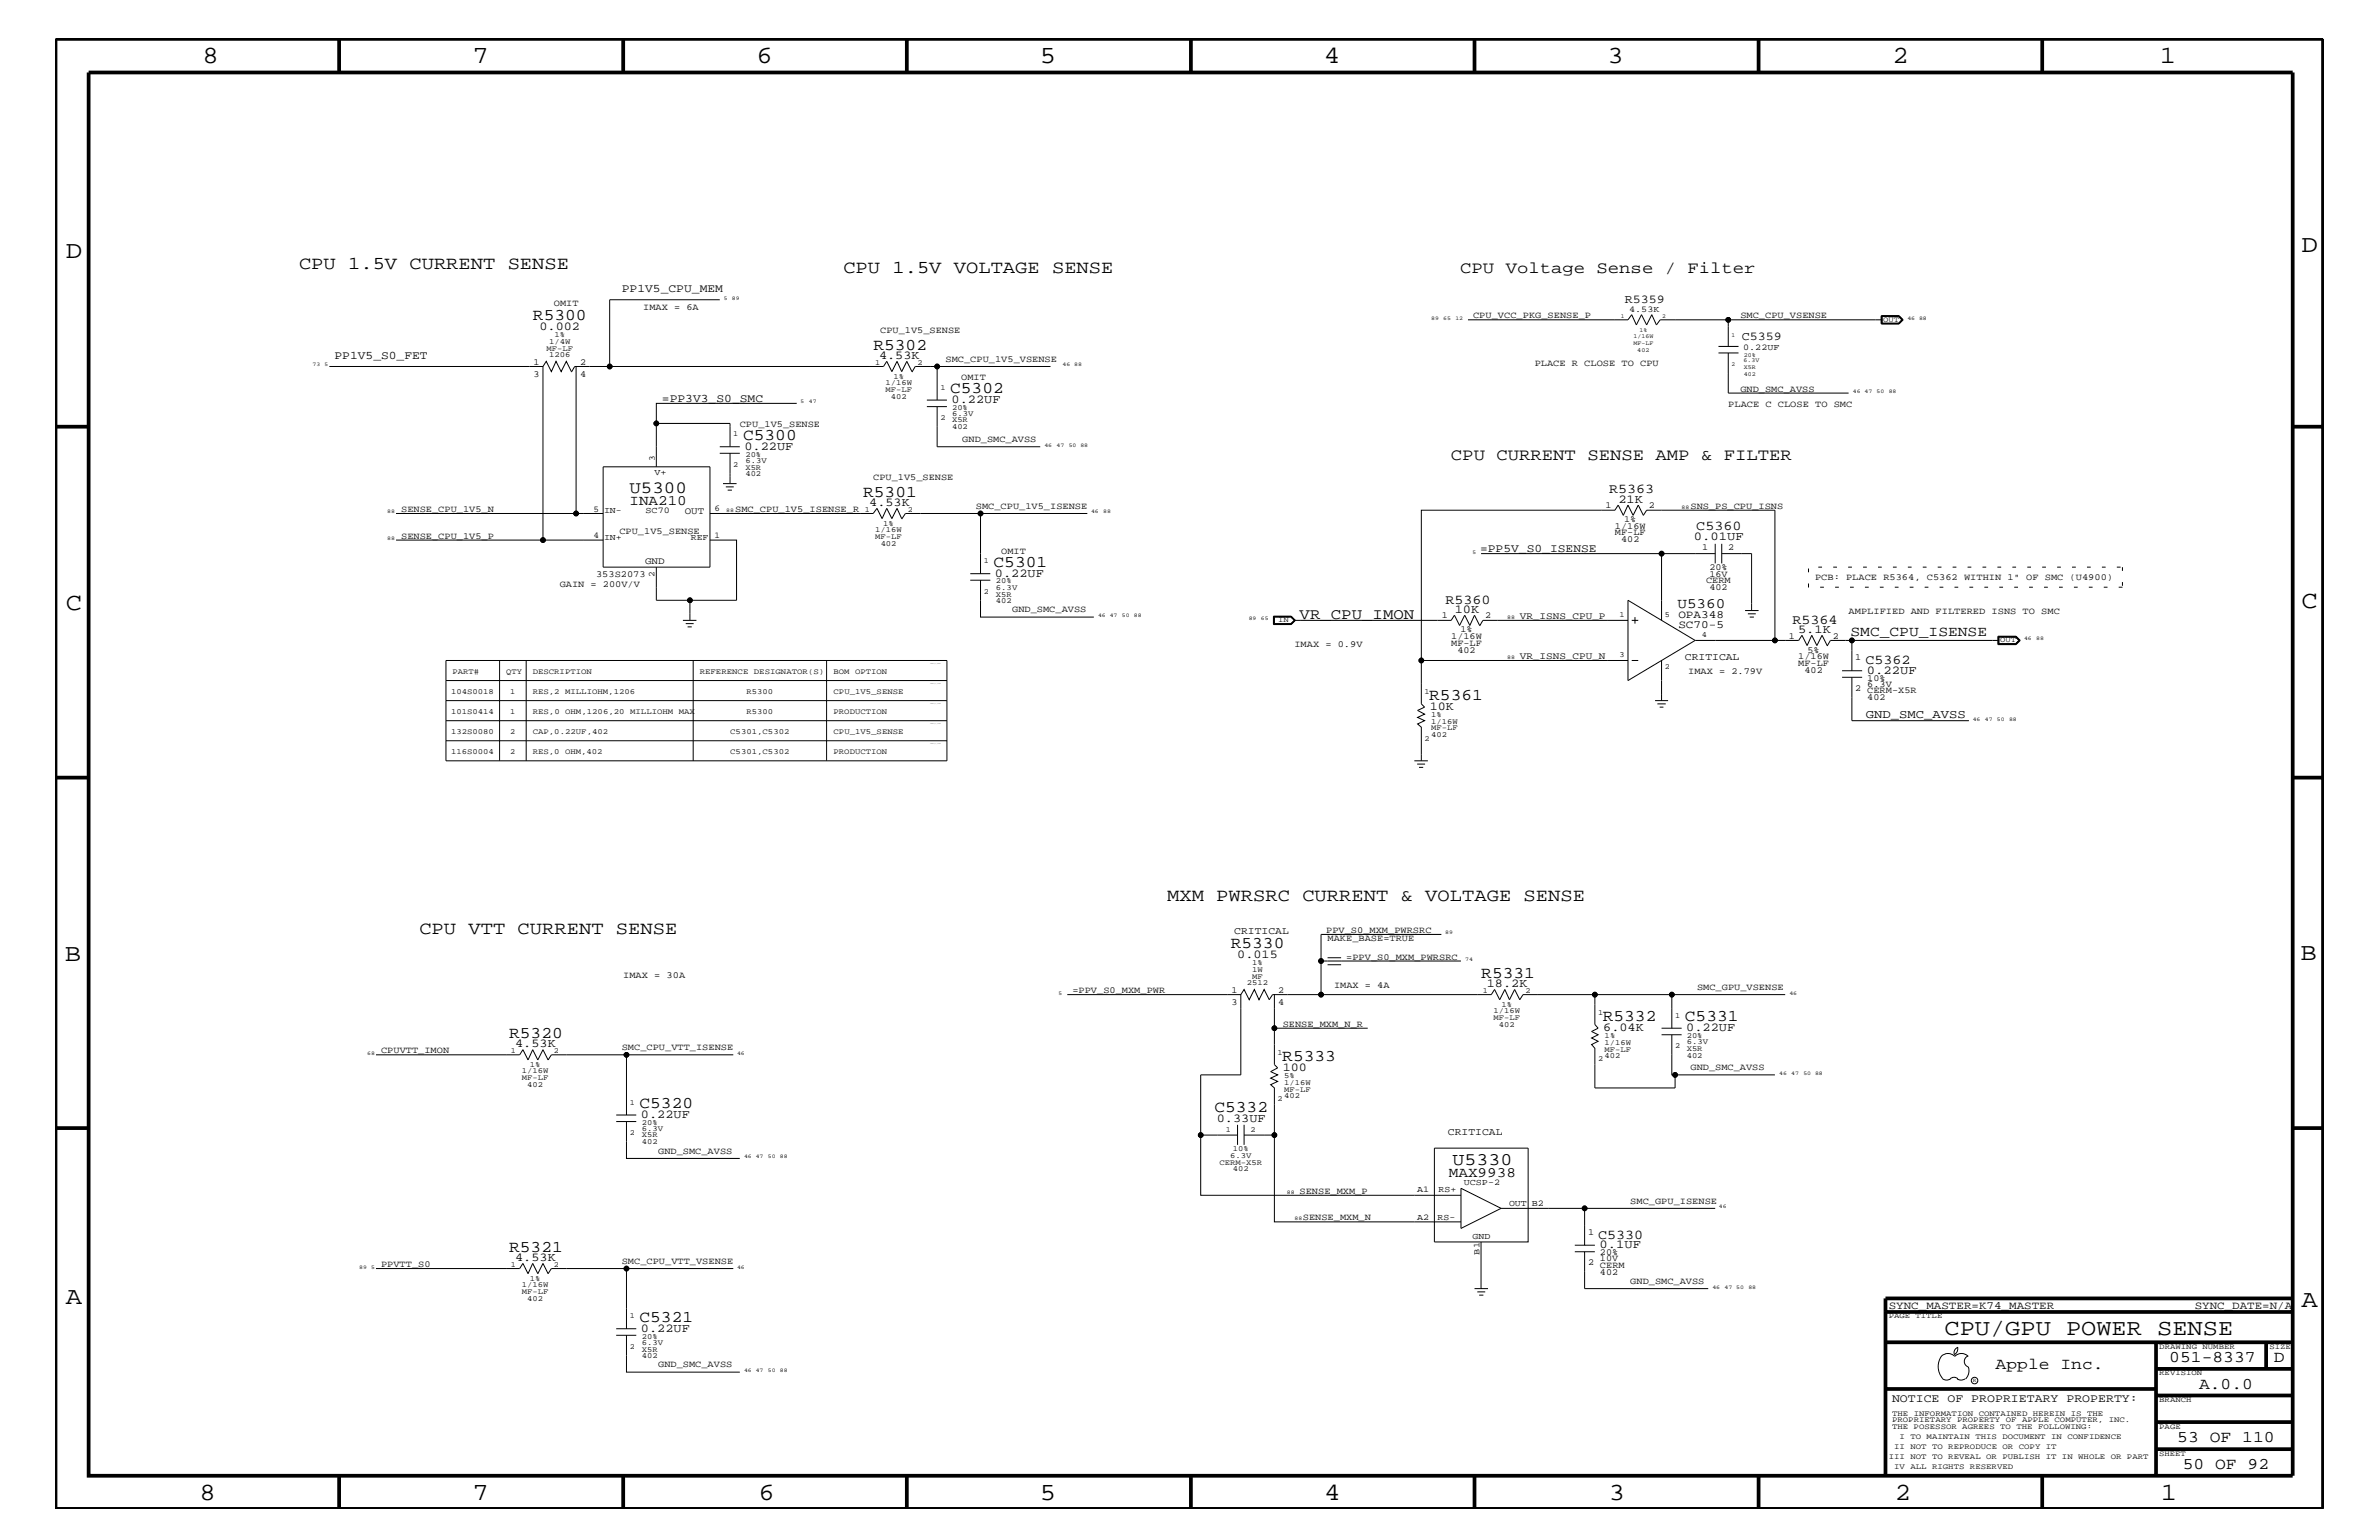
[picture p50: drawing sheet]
<svg xmlns="http://www.w3.org/2000/svg" width="432mm" height="279mm" viewBox="0 0 432 279" stroke-linecap="round" stroke-linejoin="round" font-family="sans-serif">
<defs><g id="words">
<g font-size="4.5">
<text x="36.7" y="11.5">8</text>
<text x="85.8" y="11.5">7</text>
<text x="137.3" y="11.5">6</text>
<text x="188.7" y="11.5">5</text>
<text x="240.3" y="11.5">4</text>
<text x="291.8" y="11.5">3</text>
<text x="343.5" y="11.5">2</text>
<text x="392" y="11.5">1</text>
<text x="11.9" y="46.8">D</text>
<text x="417.7" y="45.7">D</text>
<text x="11.9" y="110.6">C</text>
<text x="417.7" y="110.3">C</text>
<text x="11.8" y="174.3">B</text>
<text x="417.6" y="174.2">B</text>
<text x="11.9" y="236.7">A</text>
<text x="417.7" y="237.1">A</text>
<text x="36.2" y="272.1">8</text>
<text x="85.8" y="272.1">7</text>
<text x="137.7" y="272.1">6</text>
<text x="188.7" y="272.1">5</text>
<text x="240.4" y="272.1">4</text>
<text x="292" y="272.1">3</text>
<text x="343.9" y="272.1">2</text>
<text x="392.2" y="272.1">1</text>
</g>
<text font-size="4.1" x="352.9" y="242.3">CPU/GPU POWER SENSE</text>
<g font-size="3.3">
<text x="54.3" y="48.9">CPU 1.5V CURRENT SENSE</text>
<text x="153.1" y="49.6">CPU 1.5V VOLTAGE SENSE</text>
<text x="211.8" y="163.5">MXM PWRSRC CURRENT &amp; VOLTAGE SENSE</text>
<text x="76.1" y="169.5">CPU VTT CURRENT SENSE</text>
</g>
<text font-size="3.2" x="263.7" y="211.4">U5330</text>
<text font-size="3.1" x="114.3" y="89.5">U5300</text>
<g font-size="3">
<text x="265" y="49.6">CPU Voltage Sense / Filter</text>
<text x="96.7" y="58.1">R5300</text>
<text x="158.5" y="63.4">R5302</text>
<text x="172.5" y="71.3">C5302</text>
<text x="134.9" y="79.9">C5300</text>
<text x="263.4" y="83.5">CPU CURRENT SENSE AMP &amp; FILTER</text>
<text x="156.7" y="90.1">R5301</text>
<text x="180.3" y="102.9">C5301</text>
<text x="259.4" y="127">R5361</text>
<text x="223.4" y="172.1">R5330</text>
<text x="268.9" y="177.4">R5331</text>
<text x="290.9" y="185.2">R5332</text>
<text x="305.8" y="185.3">C5331</text>
<text x="92.4" y="188.3">R5320</text>
<text x="232.7" y="192.5">R5333</text>
<text x="116.1" y="201">C5320</text>
<text x="220.4" y="201.7">C5332</text>
<text x="92.4" y="227.1">R5321</text>
<text x="116.1" y="239.9">C5321</text>
<text x="362.2" y="248.4">Apple Inc.</text>
<text x="393.7" y="247.1">051-8337</text>
<text x="399.2" y="252">A.0.0</text>
<text x="412.7" y="247.1">D</text>
<text x="395.2" y="261.6">53 OF 110</text>
<text x="396.2" y="266.6">50 OF 92</text>
</g>
<text font-size="2.8" x="235.9" y="112.3">VR_CPU_IMON</text>
<g font-size="2.6">
<text x="114.3" y="91.6">INA210</text>
<text x="304.5" y="110.3">U5360</text>
<text x="335.9" y="115.3">SMC_CPU_ISENSE</text>
<text x="263" y="213.6">MAX9938</text>
</g>
<g font-size="2.5">
<text x="292.1" y="89.5">R5363</text>
<text x="307.9" y="96.2">C5360</text>
<text x="262.3" y="109.5">R5360</text>
<text x="325.3" y="113.1">R5364</text>
<text x="338.6" y="120.4">C5362</text>
<text x="290.1" y="224.7">C5330</text>
</g>
<g font-size="2.2">
<text x="97.9" y="59.8">0.002</text>
<text x="294.9" y="55">R5359</text>
<text x="159.6" y="65.1">4.53K</text>
<text x="316.1" y="61.7">C5359</text>
<text x="172.7" y="73.2">0.22UF</text>
<text x="135.1" y="81.6">0.22UF</text>
<text x="157.8" y="91.8">4.53K</text>
<text x="293.8" y="91.2">21K</text>
<text x="307.5" y="98">0.01UF</text>
<text x="180.6" y="104.7">0.22UF</text>
<text x="264" y="111.2">10K</text>
<text x="326.3" y="114.8">5.1K</text>
<text x="338.8" y="122.3">0.22UF</text>
<text x="259.5" y="128.8">10K</text>
<text x="338.7" y="130.2">GND_SMC_AVSS</text>
<text x="224.6" y="173.8">0.015</text>
<text x="269.9" y="179.1">18.2K</text>
<text x="93.5" y="190">4.53K</text>
<text x="291" y="187">6.04K</text>
<text x="306.1" y="187.1">0.22UF</text>
<text x="232.8" y="194.3">100</text>
<text x="116.3" y="202.9">0.22UF</text>
<text x="220.9" y="203.5">0.33UF</text>
<text x="290.3" y="226.5">0.1UF</text>
<text x="93.5" y="228.8">4.53K</text>
<text x="116.3" y="241.7">0.22UF</text>
</g>
<g font-size="2.1">
<text x="112.9" y="52.9">PP1V5_CPU_MEM</text>
<text x="60.7" y="65.1">PP1V5_S0_FET</text>
<text x="120.1" y="72.9">=PP3V3_S0_SMC</text>
<text x="268.6" y="100.2">=PP5V_S0_ISENSE</text>
<text x="343.4" y="254.4">NOTICE OF PROPRIETARY PROPERTY:</text>
</g>
<g font-size="2">
<text x="304.6" y="112.2">OPA348</text>
<text x="304.6" y="113.9">SC70-5</text>
<text x="342.8" y="237.4">SYNC_MASTER=K74_MASTER</text>
<text x="398.4" y="237.4">SYNC_DATE=N/A</text>
</g>
<g font-size="1.9">
<text x="305.8" y="119.8">CRITICAL</text>
<text x="224" y="169.5">CRITICAL</text>
<text x="262.8" y="205.9">CRITICAL</text>
</g>
<g font-size="1.8">
<text x="124.3" y="93.3">OUT</text>
<text x="117.1" y="102.4">GND</text>
<text x="275.8" y="112.3">VR_ISNS_CPU_P</text>
<text x="275.8" y="119.6">VR_ISNS_CPU_N</text>
</g>
<g font-size="1.7">
<text x="100.5" y="55.6">OMIT</text>
<text x="116.8" y="56.2">IMAX = 6A</text>
<text x="267.4" y="57.8">CPU_VCC_PKG_SENSE_P</text>
<text x="315.9" y="57.8">SMC_CPU_VSENSE</text>
<text x="159.8" y="60.4">CPU_1V5_SENSE</text>
<text x="171.6" y="65.6">SMC_CPU_1V5_VSENSE</text>
<text x="96.9" y="68.4">3</text>
<text x="96.9" y="66.2">1</text>
<text x="105.3" y="68.4">4</text>
<text x="105.3" y="66.2">2</text>
<text x="174.5" y="68.9">OMIT</text>
<text x="278.6" y="66.5">PLACE R CLOSE TO CPU</text>
<text x="315.9" y="71.1">GND_SMC_AVSS</text>
<text x="134.3" y="77.4">CPU_1V5_SENSE</text>
<text x="313.7" y="73.8">PLACE C CLOSE TO SMC</text>
<text x="174.7" y="80.2">GND_SMC_AVSS</text>
<text x="158.5" y="87.1">CPU_1V5_SENSE</text>
<text x="72.8" y="92.9">SENSE_CPU_1V5_N</text>
<text x="133.4" y="92.9">SMC_CPU_1V5_ISENSE_R</text>
<text x="177.1" y="92.3">SMC_CPU_1V5_ISENSE</text>
<text x="291.4" y="92.2">1</text>
<text x="293.1" y="96">1/16W</text>
<text x="294.8" y="94.8">1%</text>
<text x="299.3" y="92.2">2</text>
<text x="306.8" y="92.3">SNS_PS_CPU_ISNS</text>
<text x="72.8" y="97.7">SENSE_CPU_1V5_P</text>
<text x="112.4" y="96.8">CPU_1V5_SENSE</text>
<text x="181.7" y="100.4">OMIT</text>
<text x="293.1" y="97.1">MF-LF</text>
<text x="294.3" y="98.4">402</text>
<text x="308.9" y="99.9">1</text>
<text x="313.7" y="99.9">2</text>
<text x="101.6" y="106.5">GAIN = 200V/V</text>
<text x="108.2" y="104.7">353S2073</text>
<text x="309.7" y="105.9">CERM</text>
<text x="310.3" y="103.5">20%</text>
<text x="310.3" y="104.7">16V</text>
<text x="310.3" y="107.1">402</text>
<text x="329.4" y="105.3">PCB: PLACE R5364, C5362 WITHIN 1&quot; OF SMC (U4900)</text>
<text x="183.7" y="111.1">GND_SMC_AVSS</text>
<text x="261.7" y="112.2">1</text>
<text x="269.6" y="112.2">2</text>
<text x="335.5" y="111.4">AMPLIFIED AND FILTERED ISNS TO SMC</text>
<text x="234.9" y="117.4">IMAX = 0.9V</text>
<text x="263.4" y="117.2">MF-LF</text>
<text x="263.4" y="115.9">1/16W</text>
<text x="264.5" y="118.4">402</text>
<text x="265.1" y="114.8">1%</text>
<text x="324.7" y="115.9">1</text>
<text x="326.4" y="119.6">1/16W</text>
<text x="328.1" y="118.4">5%</text>
<text x="332.7" y="115.9">2</text>
<text x="336.7" y="119.8">1</text>
<text x="306.4" y="122.3">IMAX = 2.79V</text>
<text x="326.4" y="120.8">MF-LF</text>
<text x="327.5" y="122">402</text>
<text x="336.7" y="125.3">2</text>
<text x="338.9" y="123.5">10%</text>
<text x="338.9" y="124.6">6.3V</text>
<text x="338.9" y="125.8">CERM-X5R</text>
<text x="338.9" y="127">402</text>
<text x="240.7" y="169.3">PPV_S0_MXM_PWRSRC</text>
<text x="241" y="170.7">MAKE_BASE=TRUE</text>
<text x="113.1" y="177.4">IMAX = 30A</text>
<text x="242.1" y="179.3">IMAX = 4A</text>
<text x="244.3" y="174.2">=PPV_S0_MXM_PWRSRC</text>
<text x="308" y="179.6">SMC_GPU_VSENSE</text>
<text x="194.6" y="180.2">=PPV_S0_MXM_PWR</text>
<text x="223.5" y="182.4">3</text>
<text x="223.5" y="180.1">1</text>
<text x="232" y="182.4">4</text>
<text x="232" y="180.1">2</text>
<text x="69.2" y="191.1">CPUVTT_IMON</text>
<text x="112.9" y="190.5">SMC_CPU_VTT_ISENSE</text>
<text x="232.8" y="186.3">SENSE_MXM_N_R</text>
<text x="306.8" y="194.2">GND_SMC_AVSS</text>
<text x="119.5" y="209.3">GND_SMC_AVSS</text>
<text x="235.9" y="216.6">SENSE_MXM_P</text>
<text x="236.5" y="221.4">SENSE_MXM_N</text>
<text x="295.9" y="218.4">SMC_GPU_ISENSE</text>
<text x="288.3" y="224.1">1</text>
<text x="290.4" y="227.7">20%</text>
<text x="69.2" y="229.9">PPVTT_S0</text>
<text x="112.9" y="229.3">SMC_CPU_VTT_VSENSE</text>
<text x="288.3" y="229.6">2</text>
<text x="290.4" y="230.1">CERM</text>
<text x="290.4" y="228.8">10V</text>
<text x="290.4" y="231.3">402</text>
<text x="295.9" y="232.9">GND_SMC_AVSS</text>
<text x="119.5" y="248.1">GND_SMC_AVSS</text>
</g>
<g font-size="1.6">
<text x="295.7" y="56.7">4.53K</text>
<text x="316.4" y="63.4">0.22UF</text>
<text x="118.9" y="83.7" transform="rotate(-90 118.9 83.7)">3</text>
<text x="118.8" y="86.1">V+</text>
<text x="107.7" y="92.8">5</text>
<text x="109.6" y="93.2">IN-</text>
<text x="117.2" y="93.1">SC70</text>
<text x="129.7" y="92.7">6</text>
<text x="107.7" y="97.6">4</text>
<text x="109.6" y="98">IN+</text>
<text x="125.4" y="98">REF</text>
<text x="129.7" y="97.6">1</text>
<text x="118.8" y="104.8" transform="rotate(-90 118.8 104.8)">2</text>
<text x="265.7" y="215.1">UCSP-2</text>
<text x="257.2" y="216.4">A1</text>
<text x="257.2" y="221.3">A2</text>
<text x="260.9" y="221.3">RS-</text>
<text x="261.1" y="216.4">RS+</text>
<text x="273.9" y="218.8">OUT</text>
<text x="278" y="218.8">B2</text>
<text x="267.3" y="224.8">GND</text>
<text x="268.6" y="227.6" transform="rotate(-90 268.6 227.6)">B1</text>
</g>
<g font-size="1.4">
<text x="341.8" y="58.4">OUT</text>
<text x="99.2" y="63.6">MF-LF</text>
<text x="99.7" y="64.8">1206</text>
<text x="99.7" y="62.3">1/4W</text>
<text x="100.6" y="61.2">1%</text>
<text x="158.8" y="66.2">1</text>
<text x="160.7" y="71.1">MF-LF</text>
<text x="160.7" y="69.9">1/16W</text>
<text x="162.2" y="68.7">1%</text>
<text x="166.5" y="66.2">2</text>
<text x="170.7" y="70.7">1</text>
<text x="161.7" y="72.3">402</text>
<text x="170.7" y="76.2">2</text>
<text x="172.8" y="75.5">6.3V</text>
<text x="172.8" y="76.7">X5R</text>
<text x="172.8" y="74.4">20%</text>
<text x="172.8" y="77.9">402</text>
<text x="133.1" y="79.2">1</text>
<text x="135.3" y="82.8">20%</text>
<text x="135.3" y="83.9">6.3V</text>
<text x="133.1" y="84.7">2</text>
<text x="135.3" y="85.2">X5R</text>
<text x="135.3" y="86.4">402</text>
<text x="157" y="92.8">1</text>
<text x="160.3" y="95.4">1%</text>
<text x="164.8" y="92.8">2</text>
<text x="158.9" y="96.5">1/16W</text>
<text x="158.9" y="97.7">MF-LF</text>
<text x="159.9" y="99">402</text>
<text x="178.6" y="107.7">2</text>
<text x="178.6" y="102.2">1</text>
<text x="180.8" y="107">6.3V</text>
<text x="180.8" y="105.9">20%</text>
<text x="180.8" y="108.2">X5R</text>
<text x="180.8" y="109.4">402</text>
<text x="232" y="112.9">IN</text>
<text x="294" y="112">1</text>
<text x="302.2" y="112">5</text>
<text x="294" y="119.2">3</text>
<text x="308.9" y="115.6">4</text>
<text x="363.1" y="116.5">OUT</text>
<text x="81.9" y="125.9">104S0018</text>
<text x="82.1" y="122.3">PART#</text>
<text x="91.9" y="122.3">QTY</text>
<text x="92.6" y="125.9">1</text>
<text x="96.7" y="125.9">RES,2 MILLIOHM,1206</text>
<text x="96.7" y="122.3">DESCRIPTION</text>
<text x="127" y="122.3">REFERENCE DESIGNATOR(S)</text>
<text x="135.5" y="125.9">R5300</text>
<text x="151.3" y="122.3">BOM OPTION</text>
<text x="151.3" y="125.9">CPU_1V5_SENSE</text>
<text x="258.6" y="125.9">1</text>
<text x="302.2" y="121.4">2</text>
<text x="81.9" y="129.6">101S0414</text>
<text x="92.6" y="129.6">1</text>
<text x="96.7" y="129.6">RES,0 OHM,1206,20 MILLIOHM MAX</text>
<text x="135.5" y="129.6">R5300</text>
<text x="151.3" y="129.6">PRODUCTION</text>
<text x="259.8" y="130.2">1%</text>
<text x="259.8" y="131.3">1/16W</text>
<text x="81.9" y="133.2">132S0080</text>
<text x="81.9" y="136.8">116S0004</text>
<text x="92.6" y="133.2">2</text>
<text x="92.6" y="136.8">2</text>
<text x="96.7" y="136.8">RES,0 OHM,402</text>
<text x="96.7" y="133.2">CAP,0.22UF,402</text>
<text x="132.5" y="133.2">C5301,C5302</text>
<text x="132.5" y="136.8">C5301,C5302</text>
<text x="151.3" y="136.8">PRODUCTION</text>
<text x="151.3" y="133.2">CPU_1V5_SENSE</text>
<text x="258.6" y="134.4">2</text>
<text x="259.8" y="132.5">MF-LF</text>
<text x="259.8" y="133.8">402</text>
<text x="226.3" y="178.8">2512</text>
<text x="227.3" y="175.1">1%</text>
<text x="227.3" y="176.3">1W</text>
<text x="227.3" y="177.6">MF</text>
<text x="269.2" y="180.1">1</text>
<text x="271.1" y="183.8">1/16W</text>
<text x="271.1" y="185">MF-LF</text>
<text x="272.5" y="182.7">1%</text>
<text x="276.9" y="180.1">2</text>
<text x="290.1" y="184.1">1</text>
<text x="304" y="184.7">1</text>
<text x="92.7" y="191">1</text>
<text x="100.5" y="191">2</text>
<text x="231.9" y="191.4">1</text>
<text x="272" y="186.3">402</text>
<text x="291.3" y="188.3">1%</text>
<text x="291.3" y="189.5">1/16W</text>
<text x="291.3" y="190.8">MF-LF</text>
<text x="291.3" y="192">402</text>
<text x="304" y="190.2">2</text>
<text x="306.2" y="189.4">6.3V</text>
<text x="306.2" y="190.6">X5R</text>
<text x="306.2" y="188.3">20%</text>
<text x="306.2" y="191.9">402</text>
<text x="94.7" y="195.9">MF-LF</text>
<text x="94.7" y="194.8">1/16W</text>
<text x="95.7" y="197.2">402</text>
<text x="96.1" y="193.6">1%</text>
<text x="233.1" y="195.6">5%</text>
<text x="233.1" y="196.8">1/16W</text>
<text x="290.1" y="192.6">2</text>
<text x="114.3" y="200.4">1</text>
<text x="231.9" y="199.8">2</text>
<text x="233.1" y="199.2">402</text>
<text x="233.1" y="198.1">MF-LF</text>
<text x="114.3" y="205.9">2</text>
<text x="116.5" y="204.1">20%</text>
<text x="116.5" y="207.6">402</text>
<text x="116.5" y="206.4">X5R</text>
<text x="116.5" y="205.2">6.3V</text>
<text x="222.5" y="205.3">1</text>
<text x="223.8" y="208.9">10%</text>
<text x="227" y="205.3">2</text>
<text x="221.3" y="211.4">CERM-X5R</text>
<text x="223.3" y="210.2">6.3V</text>
<text x="223.8" y="212.5">402</text>
<text x="92.7" y="229.8">1</text>
<text x="94.7" y="233.5">1/16W</text>
<text x="96.1" y="232.4">1%</text>
<text x="100.5" y="229.8">2</text>
<text x="94.7" y="234.7">MF-LF</text>
<text x="95.7" y="236">402</text>
<text x="114.3" y="239.2">1</text>
<text x="342.8" y="239.2">PAGE TITLE</text>
<text x="114.3" y="244.7">2</text>
<text x="116.5" y="242.9">20%</text>
<text x="116.5" y="245.2">X5R</text>
<text x="116.5" y="244">6.3V</text>
<text x="391.9" y="244.7">DRAWING NUMBER</text>
<text x="411.9" y="244.7">SIZE</text>
<text x="116.5" y="246.4">402</text>
<text x="391.9" y="249.5">REVISION</text>
<text x="343.4" y="256.8">THE INFORMATION CONTAINED HEREIN IS THE</text>
<text x="391.9" y="254.4">BRANCH</text>
<text x="343.4" y="259.3">THE POSESSOR AGREES TO THE FOLLOWING:</text>
<text x="343.4" y="258">PROPRIETARY PROPERTY OF APPLE COMPUTER, INC.</text>
<text x="343.8" y="262.9">II NOT TO REPRODUCE OR COPY IT</text>
<text x="344.8" y="261.1">I TO MAINTAIN THIS DOCUMENT IN CONFIDENCE</text>
<text x="391.9" y="259.3">PAGE</text>
<text x="342.8" y="264.7">III NOT TO REVEAL OR PUBLISH IT IN WHOLE OR PART</text>
<text x="343.8" y="266.6">IV ALL RIGHTS RESERVED</text>
<text x="391.9" y="264.1">SHEET</text>
</g>
<g font-size="1.1">
<text x="294.2" y="57.7">1</text>
<text x="301.7" y="57.7">2</text>
<text x="296.5" y="61.4">1/16W</text>
<text x="296.5" y="62.6">MF-LF</text>
<text x="297.2" y="63.9">402</text>
<text x="297.6" y="60.2">1%</text>
<text x="314.3" y="61.1">1</text>
<text x="316.5" y="65.7">6.3V</text>
<text x="316.5" y="64.7">20%</text>
<text x="314.3" y="66.5">2</text>
<text x="316.5" y="68.2">402</text>
<text x="316.5" y="67">X5R</text>
</g>
<g font-size="1">
<text x="131.4" y="54.4">5</text>
<text x="132.8" y="54.4">89</text>
<text x="259.8" y="58">89</text>
<text x="262" y="58">65</text>
<text x="264.2" y="58">12</text>
<text x="346.2" y="58">46 88</text>
<text x="56.7" y="66.5">73</text>
<text x="58.9" y="66.5">5</text>
<text x="192.9" y="66.5">46 88</text>
<text x="336.3" y="71.3">46 47</text>
<text x="340.6" y="71.3">50</text>
<text x="342.8" y="71.3">88</text>
<text x="145.3" y="73.2">5</text>
<text x="146.8" y="73.2">47</text>
<text x="189.6" y="81.1">46</text>
<text x="191.8" y="81.1">47</text>
<text x="194" y="81.1">50 88</text>
<text x="70.3" y="93.2">88</text>
<text x="131.8" y="92.9">88</text>
<text x="198" y="93.2">46</text>
<text x="200.2" y="93.2">88</text>
<text x="305.2" y="92.3">88</text>
<text x="70.3" y="98">88</text>
<text x="267.3" y="100.4">5</text>
<text x="199.3" y="112">46 47</text>
<text x="203.6" y="112">50</text>
<text x="205.8" y="112">88</text>
<text x="226.7" y="112.6">89</text>
<text x="228.9" y="112.6">65</text>
<text x="273.6" y="112.3">88</text>
<text x="273.6" y="119.6">88</text>
<text x="367.4" y="116.2">46</text>
<text x="369.6" y="116.2">88</text>
<text x="358.1" y="130.8">46</text>
<text x="360.3" y="130.8">47</text>
<text x="362.5" y="130.8">50</text>
<text x="364.7" y="130.8">88</text>
<text x="262.3" y="169.5">89</text>
<text x="265.9" y="174.4">74</text>
<text x="192.1" y="180.5">5</text>
<text x="324.8" y="180.5">46</text>
<text x="66.6" y="191.4">68</text>
<text x="133.8" y="191.4">46</text>
<text x="322.9" y="195">46</text>
<text x="325.1" y="195">47</text>
<text x="327.3" y="195">50 88</text>
<text x="135" y="210.2">46 47</text>
<text x="139.4" y="210.2">50</text>
<text x="141.6" y="210.2">88</text>
<text x="233.6" y="216.6">88</text>
<text x="235" y="221.4">88</text>
<text x="312" y="219.2">46</text>
<text x="65.2" y="230.2">89</text>
<text x="67.4" y="230.2">5</text>
<text x="133.8" y="230.2">46</text>
<text x="310.8" y="233.8">46</text>
<text x="313" y="233.8">47 50</text>
<text x="317.3" y="233.8">88</text>
<text x="135" y="248.9">46 47</text>
<text x="139.4" y="248.9">50</text>
<text x="141.6" y="248.9">88</text>
<text x="358.1" y="250.7">R</text>
</g>
</g></defs>
<g fill="none" stroke="#000" stroke-width=".18">
<path d="M130.6 54.4h-19.9v12.1h49.7l.6-.9 .9 1.8 .9-1.8 .9 1.8 .9-1.8 .9 1.8M266.4 58h29.1l.7-.9 .8 1.9 .9-1.9 1 1.9 .9-1.9 .9 1.9 .6-1h12.4M341.5 57.3h3.2l.7 .7-.7 .8h-3.2zM341.5 58.7h3.2M341.5 57.3h3.2M341.5 57.3v1.4M341.6 58h-27.9v4.9M341.6 57.4h3l.6 .6-.6 .6h-3zM344.7 57.3l.7 .7-.7 .7M344.7 57.3l.6 .7-.6 .7M59.8 66.5h38.8l.5-.9 1 1.8 .8-1.8 1 1.8 .9-1.8 .9 1.8M98.6 66.5v31.5h10.9"/>
<path d="M104.6 66.5v26.7h-32.7M110.7 66.5h-6.4l-.6 1M119.1 76.8h13.4v4.3M144.6 73.2h-25.5v11.5M168.2 73.8h3.7M168.2 72.6h3.7M170.1 73.8v7.3h18.7M170.1 66.5v6.1M190.7 66.5h-24.6l-.6 1M311.9 64h3.7M311.9 62.9h3.7M313.7 64v7.3h21.8"/>
<path d="M71.9 98h26.7M104.6 93.2h4.9M109.5 84.7h19.4v18.2h-19.4zM128.9 98h4.8v10.9h-14.6v-6M128.9 93.2h29.6l.7-1 .9 1.9 .9-1.9 .9 1.9 .9-1.9 .9 1.9M130.6 82.2h3.7M130.6 81.1h3.7M131.2 87.7h2.5M131.7 88.3h1.5M132.1 88.9h.7M132.5 82.2v5.5M163.7 94.2l.6-1h13.7v10.9"/>
<path d="M178 93.2h19.4M311.3 98.7v3.5M312.5 98.7v3.5M80.9 119.8h91v18.2h-91zM90.7 119.8v18.2M95.5 119.8v18.2M124 112.6h2.4M124.5 113.1h1.4M124.8 113.7h.8M125.2 108.9v3.7M125.8 119.8v18.2M150 119.8v18.2"/>
<path d="M176.1 105.3h3.6M176.1 104.1h3.6M178 105.3v6.7h20.5M231.1 111.8h3.3l.7 .8-.7 .7h-3.3zM231.1 113.2h3.3M231.1 111.9h3.3M231.2 111.9v1.3M231.3 112h3l.7 .6-.7 .5h-3zM234.4 111.9l.6 .7-.6 .6M234.4 111.9l.6 .7M235 112.6h28.4l.6-1 .9 1.9 1-1.9 .9 1.9 .8-1.9 1 1.9M235 112.6l-.6 .6"/>
<path d="M258 119.8v7.9l.6 .6-1.3 .6 1.3 .7-1.3 .6 1.3 .6-1.3 .5 .7 .6v6.1M268.8 100.4h32.8M295.5 112.6h-26.3l-.6 1M295.5 108.9l12.2 7.3-12.2 7.3zM296.2 112.6h1.1M296.2 119.8h1.1M296.8 112v1.1M301.6 119.8v7.3M307.7 116.2h14.5M311.3 100.4h-9.7v12.2M312.5 100.4h5.4v10.4M316.7 110.8h2.5"/>
<path d="M317.2 111.4h1.5M317.6 112h.7M331.6 117.1l-.9-1.8-.9 1.8-1-1.8-.8 1.8-.9-1.8-.6 .9h-4.3v-23.6h-23.3l-.6 .9-1-1.9-.9 1.9-.9-1.9-.9 1.9-.9-1.9-.6 1h-35.1v27.2h37.5M336.1 116.2v5.5M362.6 115.4h3.3l.8 .8-.8 .8h-3.3zM362.8 115.6h3l.6 .6-.6 .6h-3M362.8 115.5v1.4M362.8 116.2h-30.6l-.6 1M365.8 115.5h-3.1v1.4h3.1M365.8 115.5l.8 .7-.8 .7M365.8 115.5l.7 .7-.7 .7M80.9 127.1h91"/>
<path d="M80.9 123.5h91M80.9 130.8h91M80.9 134.4h91M256.7 138h2.5M257.2 138.6h1.5M257.6 139.2h.7M300.4 127.1h2.4M300.8 127.7h1.5M301.2 128.3h.7M334.3 122.9h3.7M334.3 121.7h3.7M336.1 122.9v7.9h21.3"/>
<path d="M241 175h2.4M241 173.8h2.4M261.6 169.5h-21.8v4.9M265.2 174.4h-25.4v6.1M68.2 191.4h26.1l.6-1 .9 1.9 .9-1.9 .9 1.9 1-1.9 .9 1.9 .6-.9h33M113.7 191.4v10.9M193.7 180.5h31.5l.6-1 .9 1.9 1-1.9 .8 1.9 .9-1.9 1 1.9 .6-.9h39.7l.6-1 .9 1.9 .9-1.9 .9 1.9 .9-1.9 .9 1.9 .6-.9h13.1M225.2 180.5v14.5h-7.3v10.9M231.3 180.5v12.7l.6 .5-1.3 .7 1.3 .6-1.3 .6 1.3 .6-1.3 .6 .7 .6v8.5M231.3 186.5h16.9M301.6 187.7h3.6M301.6 186.5h3.6"/>
<path d="M303.4 180.5h-13.9v5.4l.6 .6-1.2 .6 1.2 .6-1.2 .6 1.2 .6-1.2 .6 .6 .7v7.2h14.5v-2.4M303.4 187.7v7.3h18.8M303.4 180.5h20.6M303.4 180.5v6M111.8 203.5h3.7M111.8 202.3h3.7M113.7 203.5v6.7h20.6M224.6 205.9h-6.7v11h47.3M224.6 204.1v3.6M225.8 205.9h5.5v15.8h33.9M225.8 204.1v3.6M260.4 208.3h17v17h-17z"/>
<path d="M272.5 219.2l-7.3 3.7v-7.3l7.3 3.6h15.1M311.3 219.2h-23.7v6.7M68.2 230.2h26.1l.6-1 .9 1.9 .9-1.9 .9 1.9 1-1.9 .9 1.9 .6-.9h33M113.7 230.2v10.9M267.6 233.8h2.5M268.1 234.4h1.5M268.5 235h.7M268.8 225.3v8.5M285.8 227.1h3.7M285.8 225.9h3.7M287.6 227.1v6.7h22.4M111.8 242.3h3.7"/>
<path d="M111.8 241.1h3.7M113.7 242.3v6.6h20.6M352.3 246.1a1.69 1.69 0 0 1 2.5 0 1.72 1.72 0 0 1 2.4 0M352.4 246a3.2 3.2 0 0 0 .4 4.3l.8 .1 .4-.2M354 250.2l.7-.3 .7 .3M355.2 250.2l.7 .2 .7-.2M355.3 244.4v.3a1.18 1.18 0 0 1-.6 1.1M355.4 244.4a.99 .99 0 0 0-.6 1.4M357.2 246a1.04 1.04 0 0 0-.7 1 1.04 1.04 0 0 0 .7 1M357.3 248l.1 .7a2.11 2.11 0 0 1-.6 1.5"/>
<circle cx="313.7" cy="58" r=".42"/>
<circle cx="110.7" cy="66.5" r=".42"/>
<circle cx="119.1" cy="76.8" r=".42"/>
<circle cx="170.1" cy="66.5" r=".42"/>
<circle cx="98.6" cy="98" r=".42"/>
<circle cx="104.6" cy="93.2" r=".42"/>
<circle cx="178" cy="93.2" r=".42"/>
<circle cx="125.2" cy="108.9" r=".42"/>
<circle cx="258" cy="119.8" r=".42"/>
<circle cx="301.6" cy="100.4" r=".42"/>
<circle cx="322.2" cy="116.2" r=".42"/>
<circle cx="336.1" cy="116.2" r=".42"/>
<circle cx="239.8" cy="174.4" r=".42"/>
<circle cx="113.7" cy="191.4" r=".42"/>
<circle cx="231.3" cy="186.5" r=".42"/>
<circle cx="239.8" cy="180.5" r=".42"/>
<circle cx="289.5" cy="180.5" r=".42"/>
<circle cx="303.4" cy="180.5" r=".42"/>
<circle cx="304" cy="195" r=".42"/>
<circle cx="217.9" cy="205.9" r=".42"/>
<circle cx="231.3" cy="205.9" r=".42"/>
<circle cx="287.6" cy="219.2" r=".42"/>
<circle cx="113.7" cy="230.2" r=".42"/>
<circle cx="358.4" cy="250.5" r=".59"/>
</g>
<g fill="none" stroke="#000" stroke-width=".68" stroke-linecap="butt">
<path d="M10.1 7.1h411.5v266.7h-411.5zM16.1 13.2h400v254.5h-400zM61.6 7.1v6.1M113.1 7.1v6.1M164.6 7.1v6.1M216.2 7.1v6.1M267.6 7.1v6.1M319.2 7.1v6.1M370.7 7.1v6.1M10.1 77.4h6M416.1 77.4h5.5M10.1 141.1h6"/>
<path d="M416.1 141.1h5.5M10.1 204.7h6M416.1 204.7h5.5M342.2 238h73.9M416.1 235.6h-73.9v32.1M342.2 243.5h73.9M342.2 252h49.1M391.3 243.5v24.2M391.3 258h24.8M391.3 253.2h24.8M391.3 248.4h24.8M411.3 243.5v4.9"/>
<path d="M61.6 267.7v6.1M113.1 267.7v6.1M164.6 267.7v6.1M216.2 268v5.8M267.6 267.7v6.1M319.2 267.7v6.1M370.7 267.7v6.1M391.3 262.9h24.8"/>
</g>
<path d="M328.3 106.5v-3.6h56.9M385.2 106.5h-56.9M385.2 102.9v3.6" fill="none" stroke="#000" stroke-width=".18" stroke-dasharray=".7 2" stroke-linecap="butt"/>
<g fill="#000">
<circle cx="313.7" cy="58" r=".42"/>
<circle cx="110.7" cy="66.5" r=".42"/>
<circle cx="119.1" cy="76.8" r=".42"/>
<circle cx="170.1" cy="66.5" r=".42"/>
<circle cx="98.6" cy="98" r=".42"/>
<circle cx="104.6" cy="93.2" r=".42"/>
<circle cx="178" cy="93.2" r=".42"/>
<circle cx="125.2" cy="108.9" r=".42"/>
<circle cx="258" cy="119.8" r=".42"/>
<circle cx="301.6" cy="100.4" r=".42"/>
<circle cx="322.2" cy="116.2" r=".42"/>
<circle cx="336.1" cy="116.2" r=".42"/>
<circle cx="239.8" cy="174.4" r=".42"/>
<circle cx="113.7" cy="191.4" r=".42"/>
<circle cx="231.3" cy="186.5" r=".42"/>
<circle cx="239.8" cy="180.5" r=".42"/>
<circle cx="289.5" cy="180.5" r=".42"/>
<circle cx="303.4" cy="180.5" r=".42"/>
<circle cx="304" cy="195" r=".42"/>
<circle cx="217.9" cy="205.9" r=".42"/>
<circle cx="231.3" cy="205.9" r=".42"/>
<circle cx="287.6" cy="219.2" r=".42"/>
<circle cx="113.7" cy="230.2" r=".42"/>
</g>
<use href="#words"/>
</svg>
